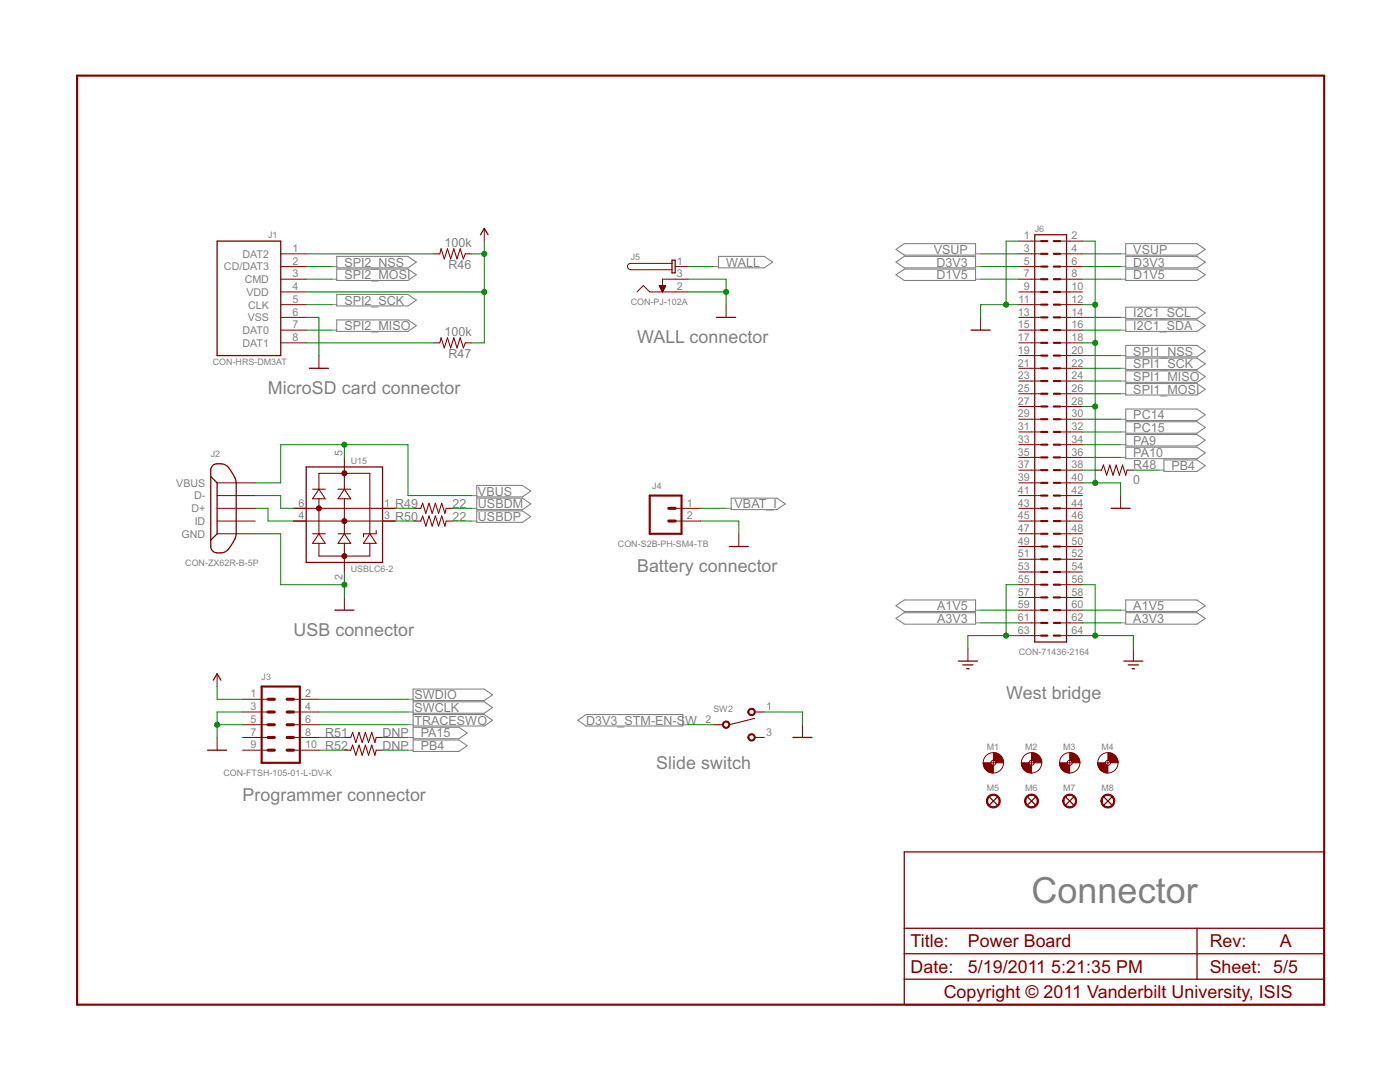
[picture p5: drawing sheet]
<svg xmlns="http://www.w3.org/2000/svg" width="279mm" height="216mm" viewBox="0 0 279 216" stroke-linecap="round" stroke-linejoin="round" font-family="sans-serif">
<defs><g id="words">
<text font-size="8" fill="#808080" x="205.9" y="180.2">Connector</text>
<g font-size="4" fill="#808080">
<text x="127.1" y="68.4">WALL connector</text>
<text x="53.5" y="78.6">MicroSD card connector</text>
<text x="127.1" y="114.1">Battery connector</text>
<text x="58.6" y="126.8">USB connector</text>
<text x="200.8" y="139.5">West bridge</text>
<text x="130.9" y="153.5">Slide switch</text>
<text x="48.4" y="159.8">Programmer connector</text>
</g>
<g font-size="4" fill="#800000">
<text x="181.7" y="189">Title:</text>
<text x="193.2" y="189">Power Board</text>
<text x="241.4" y="189">Rev:</text>
<text x="255.4" y="189">A</text>
<text x="181.7" y="194.1">Date:</text>
<text x="193.2" y="194.1">5/19/2011</text>
<text x="209.8" y="194.1">5:21:35 PM</text>
<text x="241.4" y="194.1">Sheet: 5/5</text>
<text x="188.3" y="199.2">Copyright © 2011 Vanderbilt University, ISIS</text>
</g>
<g font-size="2.8" fill="#808080">
<text x="68.7" y="53.2">SPI2_NSS</text>
<text x="88.7" y="49.2">100k</text>
<text x="89.5" y="53.7">R46</text>
<text x="144.9" y="53.2">WALL</text>
<text x="186.3" y="50.6">VSUP</text>
<text x="186.9" y="53.2">D3V3</text>
<text x="226.2" y="50.6">VSUP</text>
<text x="226.2" y="53.2">D3V3</text>
<text x="68.7" y="55.7">SPI2_MOSI</text>
<text x="186.9" y="55.7">D1V5</text>
<text x="226.2" y="55.7">D1V5</text>
<text x="68.7" y="60.8">SPI2_SCK</text>
<text x="68.7" y="65.9">SPI2_MISO</text>
<text x="226.2" y="63.3">I2C1_SCL</text>
<text x="226.2" y="65.9">I2C1_SDA</text>
<text x="88.7" y="67">100k</text>
<text x="89.5" y="71.5">R47</text>
<text x="226.2" y="71">SPI1_NSS</text>
<text x="226.2" y="73.5">SPI1_SCK</text>
<text x="226.2" y="76">SPI1_MISO</text>
<text x="226.2" y="78.6">SPI1_MOSI</text>
<text x="226.2" y="83.7">PC14</text>
<text x="226.2" y="86.2">PC15</text>
<text x="226.2" y="88.7">PA9</text>
<text x="226.2" y="93.6">R48</text>
<text x="226.2" y="91.3">PA10</text>
<text x="233.8" y="93.8">PB4</text>
<text x="78.9" y="101.4">R49</text>
<text x="90.3" y="101.4">22</text>
<text x="95.4" y="98.9">VBUS</text>
<text x="95.4" y="101.4">USBDM</text>
<text x="146.6" y="101.4">VBAT_I</text>
<text x="226.2" y="96.5">0</text>
<text x="78.9" y="104">R50</text>
<text x="90.3" y="104">22</text>
<text x="95.4" y="104">USBDP</text>
<text x="187" y="124.3">A3V3</text>
<text x="187" y="121.7">A1V5</text>
<text x="226.2" y="124.3">A3V3</text>
<text x="226.2" y="121.7">A1V5</text>
<text x="82.7" y="139.5">SWDIO</text>
<text x="82.7" y="142.1">SWCLK</text>
<text x="64.9" y="147.1">R51</text>
<text x="64.9" y="149.7">R52</text>
<text x="76.3" y="147.1">DNP</text>
<text x="76.3" y="149.7">DNP</text>
<text x="82.7" y="144.6">TRACESWO</text>
<text x="84" y="149.7">PB4</text>
<text x="84" y="147.1">PA15</text>
<text x="117" y="144.6">D3V3_STM-EN-S</text>
<text x="136.7" y="144.6">W</text>
</g>
<g font-size="2.4" fill="#808080">
<text x="204.3" y="47.7">1</text>
<text x="213.8" y="47.7">2</text>
<text x="44.7" y="53.9">CD/DAT3</text>
<text x="48.4" y="51.4">DAT2</text>
<text x="58.4" y="50.3">1</text>
<text x="58.4" y="52.8">2</text>
<text x="135.1" y="52.8">1</text>
<text x="204.3" y="50.3">3</text>
<text x="204.3" y="52.8">5</text>
<text x="213.8" y="50.3">4</text>
<text x="213.8" y="52.8">6</text>
<text x="48.8" y="56.5">CMD</text>
<text x="49.2" y="59">VDD</text>
<text x="58.4" y="55.4">3</text>
<text x="58.4" y="57.9">4</text>
<text x="135.1" y="55.4">3</text>
<text x="135.1" y="57.9">2</text>
<text x="204.3" y="55.4">7</text>
<text x="204.3" y="57.9">9</text>
<text x="213.8" y="55.4">8</text>
<text x="213.8" y="57.9">10</text>
<text x="49.4" y="64.1">VSS</text>
<text x="49.5" y="61.6">CLK</text>
<text x="58.4" y="60.4">5</text>
<text x="58.4" y="63">6</text>
<text x="58.4" y="65.5">7</text>
<text x="203.1" y="63">13</text>
<text x="203.1" y="65.5">15</text>
<text x="203.3" y="60.4">11</text>
<text x="213.8" y="60.4">12</text>
<text x="213.8" y="63">14</text>
<text x="213.8" y="65.5">16</text>
<text x="48.4" y="66.6">DAT0</text>
<text x="48.4" y="69.2">DAT1</text>
<text x="58.4" y="68.1">8</text>
<text x="203.1" y="68.1">17</text>
<text x="203.1" y="70.6">19</text>
<text x="213.8" y="68.1">18</text>
<text x="213.8" y="70.6">20</text>
<text x="203.1" y="73.1">21</text>
<text x="203.1" y="75.7">23</text>
<text x="213.8" y="73.1">22</text>
<text x="213.8" y="75.7">24</text>
<text x="203.1" y="78.2">25</text>
<text x="203.1" y="80.8">27</text>
<text x="203.1" y="83.3">29</text>
<text x="213.8" y="78.2">26</text>
<text x="213.8" y="80.8">28</text>
<text x="213.8" y="83.3">30</text>
<text x="203.1" y="85.8">31</text>
<text x="203.1" y="88.4">33</text>
<text x="213.8" y="85.8">32</text>
<text x="213.8" y="88.4">34</text>
<text x="68.4" y="90.9" transform="rotate(-90 68.4 90.9)">5</text>
<text x="203.1" y="90.9">35</text>
<text x="203.1" y="93.5">37</text>
<text x="203.1" y="96">39</text>
<text x="213.8" y="90.9">36</text>
<text x="213.8" y="93.5">38</text>
<text x="213.8" y="96">40</text>
<text x="35.2" y="97.1">VBUS</text>
<text x="38.7" y="99.7">D-</text>
<text x="59.6" y="101.1">6</text>
<text x="76.7" y="101.1">1</text>
<text x="137.1" y="101.1">1</text>
<text x="203.1" y="98.5">41</text>
<text x="203.1" y="101.1">43</text>
<text x="213.8" y="98.5">42</text>
<text x="213.8" y="101.1">44</text>
<text x="36.2" y="107.3">GND</text>
<text x="38.2" y="102.2">D+</text>
<text x="38.9" y="104.7">ID</text>
<text x="59.6" y="103.6">4</text>
<text x="76.7" y="103.6">3</text>
<text x="137.1" y="103.6">2</text>
<text x="203.1" y="103.6">45</text>
<text x="203.1" y="106.2">47</text>
<text x="213.8" y="103.6">46</text>
<text x="213.8" y="106.2">48</text>
<text x="203.1" y="108.7">49</text>
<text x="203.1" y="111.2">51</text>
<text x="203.1" y="113.8">53</text>
<text x="213.8" y="108.7">50</text>
<text x="213.8" y="111.2">52</text>
<text x="213.8" y="113.8">54</text>
<text x="68.4" y="115.7" transform="rotate(-90 68.4 115.7)">2</text>
<text x="203.1" y="116.3">55</text>
<text x="203.1" y="118.9">57</text>
<text x="213.8" y="116.3">56</text>
<text x="213.8" y="118.9">58</text>
<text x="203.1" y="121.4">59</text>
<text x="203.1" y="123.9">61</text>
<text x="213.8" y="121.4">60</text>
<text x="213.8" y="123.9">62</text>
<text x="203.1" y="126.5">63</text>
<text x="213.8" y="126.5">64</text>
<text x="50" y="139.2">1</text>
<text x="50" y="141.7">3</text>
<text x="60.9" y="139.2">2</text>
<text x="60.9" y="141.7">4</text>
<text x="152.9" y="141.7">1</text>
<text x="50" y="144.2">5</text>
<text x="50" y="146.8">7</text>
<text x="50" y="149.3">9</text>
<text x="60.9" y="144.2">6</text>
<text x="60.9" y="146.8">8</text>
<text x="60.9" y="149.3">10</text>
<text x="140.8" y="144.2">2</text>
<text x="152.9" y="146.8">3</text>
</g>
<g font-size="2" fill="#808080">
<text x="53.5" y="47.5">J1</text>
<text x="206.5" y="46.2">J6</text>
<text x="125.9" y="51.9">J5</text>
<text x="125.9" y="60.8">CON-PJ-102A</text>
<text x="42.5" y="72.9">CON-HRS-DM3AT</text>
<text x="42.1" y="91.3">J2</text>
<text x="70" y="92.5">U15</text>
<text x="130.2" y="97.6">J4</text>
<text x="37" y="112.9">CON-ZX62R-B-5P</text>
<text x="123.3" y="109">CON-S2B-PH-SM4-TB</text>
<text x="70" y="114.1">USBLC6-2</text>
<text x="203.3" y="130.6">CON-71436-2164</text>
<text x="52.2" y="135.7">J3</text>
<text x="142.4" y="142.1">SW2</text>
<text x="197" y="149.7">M1</text>
<text x="204.6" y="149.7">M2</text>
<text x="212.2" y="149.7">M3</text>
<text x="219.8" y="149.7">M4</text>
<text x="44.6" y="154.8">CON-FTSH-105-01-L-DV-K</text>
<text x="197" y="157.9">M5</text>
<text x="204.6" y="157.9">M6</text>
<text x="212.2" y="157.9">M7</text>
<text x="219.8" y="157.9">M8</text>
</g>
</g></defs>
<g fill="#808080" stroke="#808080" stroke-width=".21">
<path d="M95.1 99.1h9.2z"/>
<path d="M104.3 99.1l1.6-1.1z"/>
<path d="M104.3 96.9l1.6 1.1z"/>
<path d="M95.1 96.9h9.2z"/>
<path d="M95.1 96.9v2z"/>
<path d="M95.1 98.9v.2z"/>
<path d="M95.1 101.7h9.2z"/>
<path d="M104.3 101.7l1.6-1.2z"/>
<path d="M104.3 99.4l1.6 1.1z"/>
<path d="M95.1 99.4h9.2z"/>
<path d="M95.1 99.4v2z"/>
<path d="M95.1 101.4v.3z"/>
<path d="M95.1 104.2h9.2z"/>
<path d="M104.3 104.2l1.6-1.1z"/>
<path d="M104.3 101.9l1.6 1.2z"/>
<path d="M95.1 101.9h9.2z"/>
<path d="M95.1 101.9v2.1z"/>
<path d="M95.1 104v.2z"/>
<path d="M82.4 139.8h14.2z"/>
<path d="M96.6 139.8l1.7-1.2z"/>
<path d="M96.6 137.5l1.7 1.1z"/>
<path d="M82.4 137.5h14.2z"/>
<path d="M82.4 137.5v2z"/>
<path d="M82.4 139.5v.3z"/>
<path d="M82.4 142.3h14.2z"/>
<path d="M96.6 142.3l1.7-1.1z"/>
<path d="M96.6 140l1.7 1.2z"/>
<path d="M82.4 140h14.2z"/>
<path d="M82.4 140v2.1z"/>
<path d="M82.4 142.1v.2z"/>
<path d="M82.4 144.9h14.2z"/>
<path d="M96.6 144.9l1.7-1.2z"/>
<path d="M96.6 142.6l1.7 1.1z"/>
<path d="M82.4 142.6h14.2z"/>
<path d="M82.4 142.6v2z"/>
<path d="M82.4 144.6v.3z"/>
<path d="M145.9 101.7h9.2z"/>
<path d="M155.1 101.7l1.6-1.2z"/>
<path d="M155.1 99.4l1.6 1.1z"/>
<path d="M145.9 99.4h9.2z"/>
<path d="M145.9 99.4v2z"/>
<path d="M145.9 101.4v.3z"/>
<path d="M67.2 66.1h14.2z"/>
<path d="M81.4 66.1l1.7-1.1z"/>
<path d="M81.4 63.8l1.7 1.2z"/>
<path d="M67.2 63.8h14.2z"/>
<path d="M67.2 63.8v2.1z"/>
<path d="M67.2 65.9v.2z"/>
<path d="M67.2 61h14.2z"/>
<path d="M81.4 61l1.7-1.1z"/>
<path d="M81.4 58.8l1.7 1.1z"/>
<path d="M67.2 58.8h14.2z"/>
<path d="M67.2 58.8v2z"/>
<path d="M67.2 60.8v.2z"/>
<path d="M67.2 56h14.2z"/>
<path d="M81.4 56l1.7-1.2z"/>
<path d="M81.4 53.7l1.7 1.1z"/>
<path d="M67.2 53.7h14.2z"/>
<path d="M67.2 53.7v2z"/>
<path d="M67.2 55.7v.3z"/>
<path d="M67.2 53.4h14.2z"/>
<path d="M81.4 53.4l1.7-1.1z"/>
<path d="M81.4 51.2l1.7 1.1z"/>
<path d="M67.2 51.2h14.2z"/>
<path d="M67.2 51.2v2z"/>
<path d="M67.2 53.2v.2z"/>
<path d="M143.4 53.4h9.1z"/>
<path d="M152.5 53.4l1.7-1.1z"/>
<path d="M152.5 51.2l1.7 1.1z"/>
<path d="M143.4 51.2h9.1z"/>
<path d="M143.4 51.2v2z"/>
<path d="M143.4 53.2v.2z"/>
<path d="M180.5 50.9h14.2z"/>
<path d="M178.8 49.8l1.7 1.1z"/>
<path d="M178.8 49.8l1.7-1.2z"/>
<path d="M180.5 48.6h14.2z"/>
<path d="M194.7 48.6v2.1z"/>
<path d="M194.7 50.7v.2z"/>
<path d="M180.5 53.4h14.2z"/>
<path d="M178.8 52.3l1.7 1.1z"/>
<path d="M178.8 52.3l1.7-1.1z"/>
<path d="M180.5 51.2h14.2z"/>
<path d="M194.7 51.2v2z"/>
<path d="M194.7 53.2v.2z"/>
<path d="M224.7 50.9h14.2z"/>
<path d="M238.9 50.9l1.6-1.1z"/>
<path d="M238.9 48.6l1.6 1.2z"/>
<path d="M224.7 48.6h14.2z"/>
<path d="M224.7 48.6v2.1z"/>
<path d="M224.7 50.7v.2z"/>
<path d="M224.7 53.4h14.2z"/>
<path d="M238.9 53.4l1.6-1.1z"/>
<path d="M238.9 51.2l1.6 1.1z"/>
<path d="M224.7 51.2h14.2z"/>
<path d="M224.7 51.2v2z"/>
<path d="M224.7 53.2v.2z"/>
<path d="M224.7 71.2h14.2z"/>
<path d="M238.9 71.2l1.6-1.1z"/>
<path d="M238.9 68.9l1.6 1.2z"/>
<path d="M224.7 68.9h14.2z"/>
<path d="M224.7 68.9v2.1z"/>
<path d="M224.7 71v.2z"/>
<path d="M224.7 73.7h14.2z"/>
<path d="M238.9 73.7l1.6-1.1z"/>
<path d="M238.9 71.5l1.6 1.1z"/>
<path d="M224.7 71.5h14.2z"/>
<path d="M224.7 71.5v2z"/>
<path d="M224.7 73.5v.2z"/>
<path d="M224.7 76.3h14.2z"/>
<path d="M238.9 76.3l1.6-1.2z"/>
<path d="M238.9 74l1.6 1.1z"/>
<path d="M224.7 74h14.2z"/>
<path d="M224.7 74v2z"/>
<path d="M224.7 76v.3z"/>
<path d="M224.7 78.8h14.2z"/>
<path d="M238.9 78.8l1.6-1.1z"/>
<path d="M238.9 76.5l1.6 1.2z"/>
<path d="M224.7 76.5h14.2z"/>
<path d="M224.7 76.5v2.1z"/>
<path d="M224.7 78.6v.2z"/>
<path d="M224.7 83.9h14.2z"/>
<path d="M238.9 83.9l1.6-1.1z"/>
<path d="M238.9 81.6l1.6 1.2z"/>
<path d="M224.7 81.6h14.2z"/>
<path d="M224.7 81.6v2.1z"/>
<path d="M224.7 83.7v.2z"/>
<path d="M224.7 86.4h14.2z"/>
<path d="M238.9 86.4l1.6-1.1z"/>
<path d="M238.9 84.2l1.6 1.1z"/>
<path d="M224.7 84.2h14.2z"/>
<path d="M224.7 84.2v2z"/>
<path d="M224.7 86.2v.2z"/>
<path d="M224.7 89h14.2z"/>
<path d="M238.9 89l1.6-1.2z"/>
<path d="M238.9 86.7l1.6 1.1z"/>
<path d="M224.7 86.7h14.2z"/>
<path d="M224.7 86.7v2z"/>
<path d="M224.7 88.7v.3z"/>
<path d="M232.3 94.1h6.6z"/>
<path d="M238.9 94.1l1.6-1.2z"/>
<path d="M238.9 91.8l1.6 1.1z"/>
<path d="M232.3 91.8h6.6z"/>
<path d="M232.3 91.8v2z"/>
<path d="M232.3 93.8v.3z"/>
<path d="M82.4 149.9h9.2z"/>
<path d="M91.6 149.9l1.6-1.1z"/>
<path d="M91.6 147.7l1.6 1.1z"/>
<path d="M82.4 147.7h9.2z"/>
<path d="M82.4 147.7v2z"/>
<path d="M82.4 149.7v.2z"/>
<path d="M82.4 147.4h9.2z"/>
<path d="M91.6 147.4l1.6-1.1z"/>
<path d="M91.6 145.1l1.6 1.2z"/>
<path d="M82.4 145.1h9.2z"/>
<path d="M82.4 145.1v2.1z"/>
<path d="M82.4 147.2v.2z"/>
<path d="M224.7 66.1h14.2z"/>
<path d="M238.9 66.1l1.6-1.1z"/>
<path d="M238.9 63.8l1.6 1.2z"/>
<path d="M224.7 63.8h14.2z"/>
<path d="M224.7 63.8v2.1z"/>
<path d="M224.7 65.9v.2z"/>
<path d="M224.7 63.6h14.2z"/>
<path d="M238.9 63.6l1.6-1.2z"/>
<path d="M238.9 61.3l1.6 1.1z"/>
<path d="M224.7 61.3h14.2z"/>
<path d="M224.7 61.3v2z"/>
<path d="M224.7 63.3v.3z"/>
<path d="M180.5 56h14.2z"/>
<path d="M178.8 54.8l1.7 1.2z"/>
<path d="M178.8 54.8l1.7-1.1z"/>
<path d="M180.5 53.7h14.2z"/>
<path d="M194.7 53.7v2z"/>
<path d="M194.7 55.7v.3z"/>
<path d="M224.7 56h14.2z"/>
<path d="M238.9 56l1.6-1.2z"/>
<path d="M238.9 53.7l1.6 1.1z"/>
<path d="M224.7 53.7h14.2z"/>
<path d="M224.7 53.7v2z"/>
<path d="M224.7 55.7v.3z"/>
<path d="M180.5 122h14.2z"/>
<path d="M178.8 120.9l1.7 1.1z"/>
<path d="M178.8 120.9l1.7-1.2z"/>
<path d="M180.5 119.7h14.2z"/>
<path d="M194.7 119.7v2.1z"/>
<path d="M194.7 121.8v.2z"/>
<path d="M180.5 124.5h14.2z"/>
<path d="M178.8 123.4l1.7 1.1z"/>
<path d="M178.8 123.4l1.7-1.1z"/>
<path d="M180.5 122.3h14.2z"/>
<path d="M194.7 122.3v2z"/>
<path d="M194.7 124.3v.2z"/>
<path d="M224.7 122h14.2z"/>
<path d="M238.9 122l1.6-1.1z"/>
<path d="M238.9 119.7l1.6 1.2z"/>
<path d="M224.7 119.7h14.2z"/>
<path d="M224.7 119.7v2.1z"/>
<path d="M224.7 121.8v.2z"/>
<path d="M224.7 124.5h14.2z"/>
<path d="M238.9 124.5l1.6-1.1z"/>
<path d="M238.9 122.3l1.6 1.1z"/>
<path d="M224.7 122.3h14.2z"/>
<path d="M224.7 122.3v2z"/>
<path d="M224.7 124.3v.2z"/>
<path d="M224.7 91.5h14.2z"/>
<path d="M238.9 91.5l1.6-1.1z"/>
<path d="M238.9 89.2l1.6 1.2z"/>
<path d="M224.7 89.2h14.2z"/>
<path d="M224.7 89.2v2.1z"/>
<path d="M224.7 91.3v.2z"/>
<path d="M117 144.9h19.3z"/>
<path d="M115.3 143.7l1.7 1.2z"/>
<path d="M115.3 143.7l1.7-1.1z"/>
<path d="M117 142.6h19.3z"/>
<path d="M136.3 142.6v2z"/>
<path d="M136.3 144.6v.3z"/>
</g>
<g fill="#808080" stroke="#808080" stroke-width=".2">
<path d="M94.1 98.9h1z"/>
<path d="M94.1 101.4h1z"/>
<path d="M94.1 104h1z"/>
<path d="M81.4 139.5h1z"/>
<path d="M81.4 142.1h1z"/>
<path d="M81.4 144.6h1z"/>
<path d="M144.9 101.4h1z"/>
<path d="M66.2 65.9h1z"/>
<path d="M66.2 60.8h1z"/>
<path d="M66.2 55.7h1z"/>
<path d="M66.2 53.2h1z"/>
<path d="M142.4 53.2h1z"/>
<path d="M194.7 50.7h1z"/>
<path d="M194.7 53.2h1z"/>
<path d="M223.6 50.7h1.1z"/>
<path d="M223.6 53.2h1.1z"/>
<path d="M223.6 71h1.1z"/>
<path d="M223.6 73.5h1.1z"/>
<path d="M223.6 76h1.1z"/>
<path d="M223.6 78.6h1.1z"/>
<path d="M223.6 83.7h1.1z"/>
<path d="M223.6 86.2h1.1z"/>
<path d="M223.6 88.7h1.1z"/>
<path d="M231.3 93.8h1z"/>
<path d="M81.4 149.7h1z"/>
<path d="M81.4 147.2h1z"/>
<path d="M223.6 65.9h1.1z"/>
<path d="M223.6 63.3h1.1z"/>
<path d="M194.7 55.7h1z"/>
<path d="M223.6 55.7h1.1z"/>
<path d="M194.7 121.8h1z"/>
<path d="M194.7 124.3h1z"/>
<path d="M223.6 121.8h1.1z"/>
<path d="M223.6 124.3h1.1z"/>
<path d="M223.6 91.3h1.1z"/>
<path d="M136.3 144.6h1z"/>
</g>
<g fill="#800000" stroke="#800000" stroke-width=".42">
<path d="M15.4 15.1h248.9z"/>
<path d="M264.3 15.1v185.4z"/>
<path d="M15.4 15.1v185.4z"/>
<path d="M15.4 200.5h248.9z"/>
<path d="M207.8 48.1h1.2z"/>
<path d="M207.8 50.7h1.2z"/>
<path d="M207.8 53.2h1.2z"/>
<path d="M207.8 55.7h1.2z"/>
<path d="M207.8 58.3h1.2z"/>
<path d="M207.8 60.8h1.2z"/>
<path d="M207.8 63.3h1.2z"/>
<path d="M207.8 65.9h1.2z"/>
<path d="M207.8 68.4h1.2z"/>
<path d="M207.8 71h1.2z"/>
<path d="M210.3 48.1h1.3z"/>
<path d="M210.3 50.7h1.3z"/>
<path d="M210.3 53.2h1.3z"/>
<path d="M210.3 55.7h1.3z"/>
<path d="M210.3 58.3h1.3z"/>
<path d="M210.3 60.8h1.3z"/>
<path d="M210.3 63.3h1.3z"/>
<path d="M210.3 65.9h1.3z"/>
<path d="M210.3 68.4h1.3z"/>
<path d="M210.3 71h1.3z"/>
<path d="M207.8 73.5h1.2z"/>
<path d="M207.8 76h1.2z"/>
<path d="M207.8 78.6h1.2z"/>
<path d="M210.3 73.5h1.3z"/>
<path d="M210.3 76h1.3z"/>
<path d="M210.3 78.6h1.3z"/>
<path d="M207.8 81.1h1.2z"/>
<path d="M207.8 83.7h1.2z"/>
<path d="M207.8 86.2h1.2z"/>
<path d="M210.3 81.1h1.3z"/>
<path d="M210.3 83.7h1.3z"/>
<path d="M210.3 86.2h1.3z"/>
<path d="M207.8 88.7h1.2z"/>
<path d="M207.8 91.3h1.2z"/>
<path d="M207.8 93.8h1.2z"/>
<path d="M207.8 96.4h1.2z"/>
<path d="M207.8 98.9h1.2z"/>
<path d="M207.8 101.4h1.2z"/>
<path d="M207.8 104h1.2z"/>
<path d="M207.8 106.5h1.2z"/>
<path d="M207.8 109.1h1.2z"/>
<path d="M207.8 111.6h1.2z"/>
<path d="M210.3 88.7h1.3z"/>
<path d="M210.3 91.3h1.3z"/>
<path d="M210.3 93.8h1.3z"/>
<path d="M210.3 96.4h1.3z"/>
<path d="M210.3 98.9h1.3z"/>
<path d="M210.3 101.4h1.3z"/>
<path d="M210.3 104h1.3z"/>
<path d="M210.3 106.5h1.3z"/>
<path d="M210.3 109.1h1.3z"/>
<path d="M210.3 111.6h1.3z"/>
<path d="M207.8 114.1h1.2z"/>
<path d="M207.8 116.7h1.2z"/>
<path d="M207.8 119.2h1.2z"/>
<path d="M210.3 114.1h1.3z"/>
<path d="M210.3 116.7h1.3z"/>
<path d="M210.3 119.2h1.3z"/>
<path d="M207.8 121.8h1.2z"/>
<path d="M207.8 124.3h1.2z"/>
<path d="M207.8 126.8h1.2z"/>
<path d="M210.3 121.8h1.3z"/>
<path d="M210.3 124.3h1.3z"/>
<path d="M210.3 126.8h1.3z"/>
<path d="M129.7 106.5h6.3z"/>
<path d="M129.7 98.9v7.6z"/>
<path d="M136 98.9v7.6z"/>
<path d="M129.7 98.9h6.3z"/>
<path d="M52.2 137h7.6z"/>
<path d="M59.8 137v15.2z"/>
<path d="M52.2 137v15.2z"/>
<path d="M52.2 152.2h7.6z"/>
</g>
<g fill="#800000" stroke="#800000" stroke-width=".25">
<path d="M180.5 195.4h58.4z"/>
<path d="M180.5 190.3v5.1z"/>
<path d="M180.5 190.3h58.4z"/>
<path d="M238.9 190.3v5.1z"/>
<path d="M238.9 195.4h25.4z"/>
<path d="M238.9 190.3h25.4z"/>
<path d="M264.3 190.3v5.1z"/>
<path d="M180.5 185.2v5.1z"/>
<path d="M180.5 170h83.8z"/>
<path d="M264.3 170v15.2z"/>
<path d="M180.5 185.2h58.4z"/>
<path d="M238.9 185.2h25.4z"/>
<path d="M180.5 170v15.2z"/>
<path d="M264.3 185.2v5.1z"/>
<path d="M180.5 195.4v5.1z"/>
<path d="M180.5 200.5h83.8z"/>
<path d="M264.3 195.4v5.1z"/>
<path d="M238.9 185.2v5.1z"/>
<path d="M43.3 110.3h.8z"/>
<path d="M42.1 107.8v1.3z"/>
<path d="M42.1 95.1v12.7z"/>
<path d="M42.1 93.8v1.3z"/>
<path d="M43.3 92.5h.8z"/>
<path d="M43.3 96.4v10.1z"/>
<path d="M43.3 106.5l-1.2 1.3z"/>
<path d="M42.1 95.1l1.2 1.3z"/>
<path d="M66.8 121.8h3.8z"/>
<path d="M43.3 134.5l.8 1.2z"/>
<path d="M43.3 134.5l-.7 1.2z"/>
<path d="M41.4 149.7h3.8z"/>
<path d="M145.5 109.1h3.9z"/>
<path d="M56 48.1v22.9z"/>
<path d="M43.3 71h12.7z"/>
<path d="M43.3 48.1v22.9z"/>
<path d="M43.3 48.1h12.7z"/>
<path d="M96.6 45.6l.8 1.2z"/>
<path d="M96.6 45.6l-.7 1.2z"/>
<path d="M61.7 73.5h3.9z"/>
<path d="M143 63.3h3.8z"/>
<path d="M206.5 46.8h6.4z"/>
<path d="M206.5 46.8v81.3z"/>
<path d="M206.5 128.1h6.4z"/>
<path d="M212.9 46.8v81.3z"/>
<path d="M221.7 101.4h3.9z"/>
<path d="M191.3 131.9h3.8z"/>
<path d="M192.2 132.7h2z"/>
<path d="M192.9 133.4h.5z"/>
<path d="M224.3 131.9h3.8z"/>
<path d="M225.2 132.7h2z"/>
<path d="M225.9 133.4h.5z"/>
<path d="M193.8 65.9h3.8z"/>
<path d="M68.7 93.2h7.6z"/>
<path d="M61.1 93.2h7.6z"/>
<path d="M61.1 93.2v19z"/>
<path d="M61.1 112.2h7.6z"/>
<path d="M68.7 112.2h7.6z"/>
<path d="M76.3 93.2v19z"/>
<path d="M134.1 51.9v.7z"/>
<path d="M134.1 52.6v1.8z"/>
<path d="M134.1 54.4h.6z"/>
<path d="M134.7 51.9v2.5z"/>
<path d="M134.1 51.9h.6z"/>
<path d="M158.2 147.2h3.9z"/>
<path d="M197.5 159.1l1.5 1.5z"/>
<path d="M199 159.1l-1.5 1.5z"/>
<path d="M205.1 159.1l1.5 1.5z"/>
<path d="M206.6 159.1l-1.5 1.5z"/>
<path d="M212.7 159.1l1.5 1.5z"/>
<path d="M214.2 159.1l-1.5 1.5z"/>
<path d="M220.3 159.1l1.6 1.5z"/>
<path d="M221.9 159.1l-1.6 1.5z"/>
</g>
<g fill="#800000" stroke="#800000" stroke-width=".2">
<path d="M43.3 96.4h7.6z"/>
<path d="M43.3 98.9h7.6z"/>
<path d="M43.3 101.4h7.6z"/>
<path d="M43.3 104h7.6z"/>
<path d="M43.3 106.5h7.6z"/>
<path d="M68.7 119.2v2.6z"/>
<path d="M43.3 134.5v2.5z"/>
<path d="M43.3 147.2v2.5z"/>
<path d="M147.4 106.5v2.6z"/>
<path d="M56 50.7h5.1z"/>
<path d="M56 53.2h5.1z"/>
<path d="M56 55.7h5.1z"/>
<path d="M56 58.3h5.1z"/>
<path d="M56 60.8h5.1z"/>
<path d="M56 63.3h5.1z"/>
<path d="M56 65.9h5.1z"/>
<path d="M56 68.4h5.1z"/>
<path d="M96.6 45.6v2.5z"/>
<path d="M63.6 71v2.5z"/>
<path d="M144.9 60.8v2.5z"/>
<path d="M203.3 48.1h2.6z"/>
<path d="M205.9 48.1h1.9z"/>
<path d="M205.9 50.7h1.9z"/>
<path d="M211.6 48.1h1.9z"/>
<path d="M211.6 50.7h1.9z"/>
<path d="M205.9 53.2h1.9z"/>
<path d="M211.6 53.2h1.9z"/>
<path d="M205.9 55.7h1.9z"/>
<path d="M211.6 55.7h1.9z"/>
<path d="M205.9 58.3h1.9z"/>
<path d="M211.6 58.3h1.9z"/>
<path d="M205.9 60.8h1.9z"/>
<path d="M205.9 63.3h1.9z"/>
<path d="M211.6 60.8h1.9z"/>
<path d="M211.6 63.3h1.9z"/>
<path d="M205.9 65.9h1.9z"/>
<path d="M211.6 65.9h1.9z"/>
<path d="M205.9 68.4h1.9z"/>
<path d="M211.6 68.4h1.9z"/>
<path d="M205.9 71h1.9z"/>
<path d="M211.6 71h1.9z"/>
<path d="M205.9 73.5h1.9z"/>
<path d="M205.9 76h1.9z"/>
<path d="M211.6 73.5h1.9z"/>
<path d="M211.6 76h1.9z"/>
<path d="M205.9 78.6h1.9z"/>
<path d="M211.6 78.6h1.9z"/>
<path d="M205.9 81.1h1.9z"/>
<path d="M211.6 81.1h1.9z"/>
<path d="M205.9 83.7h1.9z"/>
<path d="M211.6 83.7h1.9z"/>
<path d="M205.9 86.2h1.9z"/>
<path d="M211.6 86.2h1.9z"/>
<path d="M213.5 48.1h2.5z"/>
<path d="M203.3 50.7h2.6z"/>
<path d="M213.5 50.7h2.5z"/>
<path d="M203.3 53.2h2.6z"/>
<path d="M213.5 53.2h2.5z"/>
<path d="M203.3 55.7h2.6z"/>
<path d="M213.5 55.7h2.5z"/>
<path d="M203.3 58.3h2.6z"/>
<path d="M213.5 58.3h2.5z"/>
<path d="M203.3 60.8h2.6z"/>
<path d="M213.5 60.8h2.5z"/>
<path d="M203.3 63.3h2.6z"/>
<path d="M213.5 63.3h2.5z"/>
<path d="M203.3 65.9h2.6z"/>
<path d="M213.5 65.9h2.5z"/>
<path d="M203.3 68.4h2.6z"/>
<path d="M213.5 68.4h2.5z"/>
<path d="M203.3 71h2.6z"/>
<path d="M213.5 71h2.5z"/>
<path d="M203.3 73.5h2.6z"/>
<path d="M213.5 73.5h2.5z"/>
<path d="M203.3 76h2.6z"/>
<path d="M213.5 76h2.5z"/>
<path d="M203.3 78.6h2.6z"/>
<path d="M213.5 78.6h2.5z"/>
<path d="M203.3 81.1h2.6z"/>
<path d="M213.5 81.1h2.5z"/>
<path d="M203.3 83.7h2.6z"/>
<path d="M213.5 83.7h2.5z"/>
<path d="M203.3 86.2h2.6z"/>
<path d="M213.5 86.2h2.5z"/>
<path d="M203.3 88.7h2.6z"/>
<path d="M205.9 88.7h1.9z"/>
<path d="M205.9 91.3h1.9z"/>
<path d="M211.6 88.7h1.9z"/>
<path d="M211.6 91.3h1.9z"/>
<path d="M205.9 93.8h1.9z"/>
<path d="M211.6 93.8h1.9z"/>
<path d="M205.9 96.4h1.9z"/>
<path d="M211.6 96.4h1.9z"/>
<path d="M205.9 98.9h1.9z"/>
<path d="M211.6 98.9h1.9z"/>
<path d="M205.9 101.4h1.9z"/>
<path d="M205.9 104h1.9z"/>
<path d="M211.6 101.4h1.9z"/>
<path d="M211.6 104h1.9z"/>
<path d="M205.9 106.5h1.9z"/>
<path d="M211.6 106.5h1.9z"/>
<path d="M205.9 109.1h1.9z"/>
<path d="M211.6 109.1h1.9z"/>
<path d="M205.9 111.6h1.9z"/>
<path d="M211.6 111.6h1.9z"/>
<path d="M205.9 114.1h1.9z"/>
<path d="M205.9 116.7h1.9z"/>
<path d="M211.6 114.1h1.9z"/>
<path d="M211.6 116.7h1.9z"/>
<path d="M205.9 119.2h1.9z"/>
<path d="M211.6 119.2h1.9z"/>
<path d="M205.9 121.8h1.9z"/>
<path d="M211.6 121.8h1.9z"/>
<path d="M205.9 124.3h1.9z"/>
<path d="M211.6 124.3h1.9z"/>
<path d="M205.9 126.8h1.9z"/>
<path d="M211.6 126.8h1.9z"/>
<path d="M213.5 88.7h2.5z"/>
<path d="M203.3 91.3h2.6z"/>
<path d="M213.5 91.3h2.5z"/>
<path d="M203.3 93.8h2.6z"/>
<path d="M213.5 93.8h2.5z"/>
<path d="M203.3 96.4h2.6z"/>
<path d="M213.5 96.4h2.5z"/>
<path d="M203.3 98.9h2.6z"/>
<path d="M213.5 98.9h2.5z"/>
<path d="M203.3 101.4h2.6z"/>
<path d="M213.5 101.4h2.5z"/>
<path d="M203.3 104h2.6z"/>
<path d="M213.5 104h2.5z"/>
<path d="M203.3 106.5h2.6z"/>
<path d="M213.5 106.5h2.5z"/>
<path d="M203.3 109.1h2.6z"/>
<path d="M213.5 109.1h2.5z"/>
<path d="M203.3 111.6h2.6z"/>
<path d="M213.5 111.6h2.5z"/>
<path d="M203.3 114.1h2.6z"/>
<path d="M213.5 114.1h2.5z"/>
<path d="M203.3 116.7h2.6z"/>
<path d="M213.5 116.7h2.5z"/>
<path d="M203.3 119.2h2.6z"/>
<path d="M213.5 119.2h2.5z"/>
<path d="M203.3 121.8h2.6z"/>
<path d="M213.5 121.8h2.5z"/>
<path d="M203.3 124.3h2.6z"/>
<path d="M213.5 124.3h2.5z"/>
<path d="M203.3 126.8h2.6z"/>
<path d="M213.5 126.8h2.5z"/>
<path d="M223.6 98.9v2.5z"/>
<path d="M193.2 129.4v2.5z"/>
<path d="M226.2 129.4v2.5z"/>
<path d="M195.7 63.3v2.6z"/>
<path d="M76.3 101.4h2.6z"/>
<path d="M76.3 104h2.6z"/>
<path d="M58.6 101.4h2.5z"/>
<path d="M58.6 104h2.5z"/>
<path d="M134.7 101.4h5.1z"/>
<path d="M134.7 104h5.1z"/>
<path d="M48.4 139.5h5.1z"/>
<path d="M48.4 142.1h5.1z"/>
<path d="M48.4 144.6h5.1z"/>
<path d="M58.6 139.5h5z"/>
<path d="M58.6 142.1h5z"/>
<path d="M58.6 144.6h5z"/>
<path d="M48.4 147.2h5.1z"/>
<path d="M48.4 149.7h5.1z"/>
<path d="M58.6 147.2h5z"/>
<path d="M58.6 149.7h5z"/>
<path d="M197.7 152.2h1.1z"/>
<path d="M198.2 151.7v1z"/>
<path d="M205.4 152.2h1z"/>
<path d="M205.9 151.7v1z"/>
<path d="M213 152.2h1z"/>
<path d="M213.5 151.7v1z"/>
<path d="M220.6 152.2h1z"/>
<path d="M221.1 151.7v1z"/>
<path d="M134.7 53.2h2.6z"/>
<path d="M134.7 55.7h2.6z"/>
<path d="M134.7 58.3h2.6z"/>
<path d="M125.9 52.6h8.2z"/>
<path d="M132.2 55.7h2.5z"/>
<path d="M132.2 55.7v2.6z"/>
<path d="M131.6 57l.6 1.3z"/>
<path d="M131.6 57h1.2z"/>
<path d="M132.8 57l-.6 1.3z"/>
<path d="M132.2 58.1h.1z"/>
<path d="M132.1 58.1h.2z"/>
<path d="M132.1 58h.2z"/>
<path d="M132.1 58h.3z"/>
<path d="M132.1 57.9h.3z"/>
<path d="M132 57.9h.4z"/>
<path d="M132 57.8h.4z"/>
<path d="M132 57.8h.5z"/>
<path d="M131.9 57.7h.6z"/>
<path d="M131.9 57.6h.6z"/>
<path d="M131.8 57.5h.8z"/>
<path d="M131.8 57.4h.8z"/>
<path d="M131.8 57.4h.9z"/>
<path d="M131.7 57.3h1z"/>
<path d="M131.7 57.2h1z"/>
<path d="M131.7 57.2h1.1z"/>
<path d="M131.7 57.1h1.1z"/>
<path d="M131.6 57.1h1.2z"/>
<path d="M132.2 58.3h2.5z"/>
<path d="M129.7 58.3h2.5z"/>
<path d="M128.4 57l1.3 1.3z"/>
<path d="M127.1 58.3l1.3-1.3z"/>
<path d="M125.9 53.8h8.2z"/>
<path d="M160.1 144.6v2.6z"/>
<path d="M198.2 150.2a2 2 0 0 1 2.1 2h-1.5l-.2-.3-.4-.2z" fill-rule="evenodd"/>
<path d="M196.2 152.2h1.5l.1 .3 .4 .2v1.5a2 2 0 0 1-2-2z" fill-rule="evenodd"/>
<path d="M205.9 150.2a2 2 0 0 1 2 2h-1.5l-.1-.3-.4-.2z" fill-rule="evenodd"/>
<path d="M203.8 152.2h1.6v.3l.5 .2v1.5a2 2 0 0 1-2.1-2z" fill-rule="evenodd"/>
<path d="M213.5 150.2a2 2 0 0 1 2 2h-1.5l-.1-.3-.4-.2z" fill-rule="evenodd"/>
<path d="M211.5 152.2h1.5l.1 .3 .4 .2v1.5a2 2 0 0 1-2-2z" fill-rule="evenodd"/>
<path d="M221.1 150.2a2 2 0 0 1 2 2h-1.5l-.1-.3-.4-.2z" fill-rule="evenodd"/>
<path d="M219.1 152.2h1.5l.1 .3 .4 .2v1.5a2 2 0 0 1-2-2z" fill-rule="evenodd"/>
<path d="M144.4 144.1a.74 .74 0 0 1 1.1 .1 .74 .74 0 0 1-.4 1.1 .74 .74 0 0 1-.9-.7h.2a.53 .53 0 0 1 .7-.5 .53 .53 0 0 1 .2 .8 .53 .53 0 0 1-.9-.1v-.2h-.2z" fill-rule="evenodd"/>
<path d="M149.4 141.6a.74 .74 0 0 1 1.2 .1 .74 .74 0 0 1-.4 1.1 .74 .74 0 0 1-1-.7h.3a.54 .54 0 0 1 .7-.5 .54 .54 0 0 1 .1 .9 .54 .54 0 0 1-.8-.3v-.1h-.3z" fill-rule="evenodd"/>
<path d="M149.4 146.7a.74 .74 0 0 1 1.2 .1 .74 .74 0 0 1-.4 1.1 .74 .74 0 0 1-1-.7h.3a.54 .54 0 0 1 .7-.5 .54 .54 0 0 1 .1 .9 .54 .54 0 0 1-.8-.3v-.1h-.3z" fill-rule="evenodd"/>
<path d="M197.2 158.9a1.4 1.4 0 0 1 2.2 .2 1.4 1.4 0 0 1-.8 2.1 1.4 1.4 0 0 1-1.8-1.4h.3a1.14 1.14 0 0 1 1.6-1 1.14 1.14 0 0 1 .3 1.9 1.14 1.14 0 0 1-1.9-.6v-.3h-.3z" fill-rule="evenodd"/>
<path d="M204.9 158.9a1.4 1.4 0 0 1 2.2 .2 1.4 1.4 0 0 1-.9 2.1 1.4 1.4 0 0 1-1.7-1.4h.2a1.14 1.14 0 0 1 1.6-1 1.14 1.14 0 0 1 .3 1.9 1.14 1.14 0 0 1-1.8-.6l-.1-.3h-.2z" fill-rule="evenodd"/>
<path d="M212.5 158.9a1.4 1.4 0 0 1 2.2 .2 1.4 1.4 0 0 1-.8 2.1 1.4 1.4 0 0 1-1.8-1.4h.2a1.14 1.14 0 0 1 1.7-.9 1.14 1.14 0 0 1 .2 1.9 1.14 1.14 0 0 1-1.8-.7l-.1-.3h-.2z" fill-rule="evenodd"/>
<path d="M220.1 158.9a1.4 1.4 0 0 1 2.2 .2 1.4 1.4 0 0 1-.8 2.1 1.4 1.4 0 0 1-1.8-1.4h.3a1.14 1.14 0 0 1 1.6-.9 1.14 1.14 0 0 1 .2 1.9 1.14 1.14 0 0 1-1.8-.7v-.3h-.3z" fill-rule="evenodd"/>
<circle cx="68.7" cy="104" r=".51"/>
<circle cx="63.7" cy="101.4" r=".51"/>
<circle cx="68.7" cy="94.4" r=".51"/>
<circle cx="68.7" cy="111" r=".51"/>
</g>
<path d="M43.3 92.5l-.8 .3-.3 .5-.1 .5M44.1 92.5l.7 .2a5.9 5.9 0 0 1 2.3 3.7v10.1a6.1 6.1 0 0 1-2.3 3.7l-.7 .1M42.1 109.1l.1 .5 .3 .4 .8 .3" fill="none" stroke="#800000" stroke-width=".25"/>
<g fill="#800000" stroke="#800000" stroke-width=".21">
<path d="M92.9 50.7l-.4 1z"/>
<path d="M91.8 49.6l.7 2.1z"/>
<path d="M91.8 49.6l-.6 2.1z"/>
<path d="M90.6 49.6l.6 2.1z"/>
<path d="M90.6 49.6l-.7 2.1z"/>
<path d="M89.3 49.6l.6 2.1z"/>
<path d="M89.3 49.6l-.6 2.1z"/>
<path d="M88 49.6l.7 2.1z"/>
<path d="M88 49.6l-.2 1.1z"/>
<path d="M86.5 50.7h1.3z"/>
<path d="M92.9 50.7h1.2z"/>
<path d="M92.9 68.4l-.4 1z"/>
<path d="M91.8 67.4l.7 2z"/>
<path d="M91.8 67.4l-.6 2z"/>
<path d="M90.6 67.4l.6 2z"/>
<path d="M90.6 67.4l-.7 2z"/>
<path d="M89.3 67.4l.6 2z"/>
<path d="M89.3 67.4l-.6 2z"/>
<path d="M88 67.4l.7 2z"/>
<path d="M88 67.4l-.2 1z"/>
<path d="M86.5 68.4h1.3z"/>
<path d="M92.9 68.4h1.2z"/>
<path d="M220.2 92.8l-.4 1z"/>
<path d="M220.2 92.8l.7 2z"/>
<path d="M221.5 92.8l-.6 2z"/>
<path d="M221.5 92.8l.6 2z"/>
<path d="M222.8 92.8l-.7 2z"/>
<path d="M222.8 92.8l.6 2z"/>
<path d="M224 92.8l-.6 2z"/>
<path d="M224 92.8l.7 2z"/>
<path d="M224.9 93.8l-.2 1z"/>
<path d="M224.9 93.8h1.3z"/>
<path d="M218.6 93.8h1.2z"/>
<path d="M70.4 146.1l-.4 1.1z"/>
<path d="M70.4 146.1l.6 2.1z"/>
<path d="M71.6 146.1l-.6 2.1z"/>
<path d="M71.6 146.1l.7 2.1z"/>
<path d="M72.9 146.1l-.6 2.1z"/>
<path d="M72.9 146.1l.7 2.1z"/>
<path d="M74.2 146.1l-.6 2.1z"/>
<path d="M74.2 146.1l.6 2.1z"/>
<path d="M75.1 147.2l-.3 1z"/>
<path d="M75.1 147.2h1.2z"/>
<path d="M68.7 147.2h1.3z"/>
<path d="M70.4 148.7l-.4 1z"/>
<path d="M70.4 148.7l.6 2z"/>
<path d="M71.6 148.7l-.6 2z"/>
<path d="M71.6 148.7l.7 2z"/>
<path d="M72.9 148.7l-.6 2z"/>
<path d="M72.9 148.7l.7 2z"/>
<path d="M74.2 148.7l-.6 2z"/>
<path d="M74.2 148.7l.6 2z"/>
<path d="M75.1 149.7l-.3 1z"/>
<path d="M75.1 149.7h1.2z"/>
<path d="M68.7 149.7h1.3z"/>
<path d="M63.6 97.6l-1.2 1.9z"/>
<path d="M63.6 97.6l1.3 1.9z"/>
<path d="M62.4 97.6h1.2z"/>
<path d="M63.6 97.6h1.3z"/>
<path d="M62.4 99.5h1.2z"/>
<path d="M63.6 99.5h1.3z"/>
<path d="M68.7 97.6l-1.2 1.9z"/>
<path d="M68.7 97.6l1.3 1.9z"/>
<path d="M67.5 97.6h1.2z"/>
<path d="M68.7 97.6h1.3z"/>
<path d="M67.5 99.5h1.2z"/>
<path d="M68.7 99.5h1.3z"/>
<path d="M63.6 106.5l-1.2 1.9z"/>
<path d="M63.6 106.5l1.3 1.9z"/>
<path d="M62.4 106.5h1.2z"/>
<path d="M63.6 106.5h1.3z"/>
<path d="M62.4 108.4h1.2z"/>
<path d="M63.6 108.4h1.3z"/>
<path d="M68.7 106.5l-1.2 1.9z"/>
<path d="M68.7 106.5l1.3 1.9z"/>
<path d="M67.5 106.5h1.2z"/>
<path d="M68.7 106.5h1.3z"/>
<path d="M67.5 108.4h1.2z"/>
<path d="M68.7 108.4h1.3z"/>
<path d="M73.8 106.5l-1.3 1.9z"/>
<path d="M73.8 106.5l1.3 1.9z"/>
<path d="M72.5 106.5h1.3z"/>
<path d="M73.8 106.5h1.3z"/>
<path d="M72.5 108.4h1.3z"/>
<path d="M73.8 108.4h1.3z"/>
<path d="M63.6 94.4v3.2z"/>
<path d="M63.6 94.4h5.1z"/>
<path d="M68.7 93.2v1.2z"/>
<path d="M68.7 94.4v3.2z"/>
<path d="M73.8 94.4v12.1z"/>
<path d="M68.7 94.4h5.1z"/>
<path d="M63.6 99.5v1.9z"/>
<path d="M63.6 101.4v5.1z"/>
<path d="M68.7 99.5v4.5z"/>
<path d="M68.7 104v2.5z"/>
<path d="M63.6 108.4v2.6z"/>
<path d="M63.6 111h5.1z"/>
<path d="M68.7 111h5.1z"/>
<path d="M73.8 108.4v2.6z"/>
<path d="M68.7 108.4v2.6z"/>
<path d="M58.6 104h10.1z"/>
<path d="M68.7 104h10.2z"/>
<path d="M72.5 106.5v.6z"/>
<path d="M75.1 105.9v.6z"/>
<path d="M68.7 111v1.2z"/>
<path d="M58.6 101.4h5z"/>
<path d="M63.6 101.4h15.3z"/>
<path d="M68.7 91.3v1.9z"/>
<path d="M68.7 112.2v1.9z"/>
<path d="M145.5 144.6l5.1-1.3z"/>
<path d="M142.4 144.6h1.9z"/>
<path d="M150.6 142.1h1.9z"/>
<path d="M150.6 147.2h1.9z"/>
<path d="M84.3 100.4l-.3 1z"/>
<path d="M84.3 100.4l.7 2z"/>
<path d="M85.6 100.4l-.6 2z"/>
<path d="M85.6 100.4l.7 2z"/>
<path d="M86.9 100.4l-.6 2z"/>
<path d="M86.9 100.4l.6 2z"/>
<path d="M88.2 100.4l-.7 2z"/>
<path d="M88.2 100.4l.6 2z"/>
<path d="M89 101.4l-.2 1z"/>
<path d="M89 101.4h1.3z"/>
<path d="M82.7 101.4h1.3z"/>
<path d="M84.3 103l-.3 1z"/>
<path d="M84.3 103l.7 2z"/>
<path d="M85.6 103l-.6 2z"/>
<path d="M85.6 103l.7 2z"/>
<path d="M86.9 103l-.6 2z"/>
<path d="M86.9 103l.6 2z"/>
<path d="M88.2 103l-.7 2z"/>
<path d="M88.2 103l.6 2z"/>
<path d="M89 104l-.2 1z"/>
<path d="M89 104h1.3z"/>
<path d="M82.7 104h1.3z"/>
</g>
<g fill="#800000" stroke="#800000" stroke-width=".61">
<path d="M133.5 101.4h1.2z"/>
<path d="M133.5 104h1.2z"/>
<path d="M53.5 144.6h1.3z"/>
<path d="M53.5 142.1h1.3z"/>
<path d="M53.5 139.5h1.3z"/>
<path d="M57.3 144.6h1.3z"/>
<path d="M57.3 142.1h1.3z"/>
<path d="M57.3 139.5h1.3z"/>
<path d="M53.5 149.7h1.3z"/>
<path d="M53.5 147.2h1.3z"/>
<path d="M57.3 149.7h1.3z"/>
<path d="M57.3 147.2h1.3z"/>
</g>
<g fill="none" stroke="#800000" stroke-width=".2">
<path d="M125.9 52.6a.63 .63 0 0 0-.7 .6 .63 .63 0 0 0 .7 .6"/>
<circle cx="198.2" cy="152.2" r="2.03"/>
<circle cx="198.2" cy="152.2" r=".51"/>
<circle cx="205.9" cy="152.2" r="2.03"/>
<circle cx="205.9" cy="152.2" r=".51"/>
<circle cx="213.5" cy="152.2" r="2.03"/>
<circle cx="213.5" cy="152.2" r=".51"/>
<circle cx="221.1" cy="152.2" r="2.03"/>
<circle cx="221.1" cy="152.2" r=".51"/>
</g>
<g fill="#008000" stroke="#008000" stroke-width=".2">
<path d="M50.9 96.4h5.1z"/>
<path d="M81.4 88.7v10.2z"/>
<path d="M81.4 98.9h12.7z"/>
<path d="M56 88.7v7.7z"/>
<path d="M56 88.7h12.7z"/>
<path d="M68.7 88.7h12.7z"/>
<path d="M68.7 88.7v2.6z"/>
<path d="M90.3 101.4h3.8z"/>
<path d="M90.3 104h3.8z"/>
<path d="M43.3 142.1h5.1z"/>
<path d="M43.3 142.1v2.5z"/>
<path d="M43.3 144.6v2.6z"/>
<path d="M43.3 144.6h5.1z"/>
<path d="M61.1 63.3h2.5z"/>
<path d="M63.6 63.3v7.7z"/>
<path d="M137.3 58.3h7.6z"/>
<path d="M144.9 55.7v2.6z"/>
<path d="M137.3 55.7h7.6z"/>
<path d="M144.9 58.3v2.5z"/>
<path d="M139.8 104h7.6z"/>
<path d="M147.4 104v2.5z"/>
<path d="M195.7 60.8v2.5z"/>
<path d="M200.8 48.1h2.5z"/>
<path d="M200.8 48.1v12.7z"/>
<path d="M195.7 60.8h5.1z"/>
<path d="M200.8 60.8h2.5z"/>
<path d="M223.6 96.4v2.5z"/>
<path d="M218.6 96.4h5z"/>
<path d="M216 48.1h2.6z"/>
<path d="M218.6 81.1v15.3z"/>
<path d="M218.6 68.4v12.7z"/>
<path d="M218.6 60.8v7.6z"/>
<path d="M218.6 48.1v12.7z"/>
<path d="M216 96.4h2.6z"/>
<path d="M216 81.1h2.6z"/>
<path d="M216 68.4h2.6z"/>
<path d="M216 60.8h2.6z"/>
<path d="M50.9 106.5h5.1z"/>
<path d="M56 106.5v10.2z"/>
<path d="M56 116.7h12.7z"/>
<path d="M68.7 114.1v2.6z"/>
<path d="M68.7 116.7v2.5z"/>
<path d="M152.5 142.1h7.6z"/>
<path d="M160.1 142.1v2.5z"/>
<path d="M63.6 139.5h17.8z"/>
<path d="M63.6 142.1h17.8z"/>
<path d="M63.6 144.6h17.8z"/>
<path d="M43.3 139.5h5.1z"/>
<path d="M43.3 137v2.5z"/>
<path d="M94.1 50.7h2.5z"/>
<path d="M96.6 48.1v2.6z"/>
<path d="M94.1 68.4h2.5z"/>
<path d="M96.6 58.3v10.1z"/>
<path d="M96.6 50.7v7.6z"/>
<path d="M61.1 58.3h35.5z"/>
<path d="M139.8 101.4h5.1z"/>
<path d="M61.1 50.7h25.4z"/>
<path d="M61.1 68.4h25.4z"/>
<path d="M61.1 53.2h5.1z"/>
<path d="M61.1 55.7h5.1z"/>
<path d="M61.1 60.8h5.1z"/>
<path d="M61.1 65.9h5.1z"/>
<path d="M137.3 53.2h5.1z"/>
<path d="M195.7 50.7h7.6z"/>
<path d="M216 50.7h7.6z"/>
<path d="M195.7 55.7h7.6z"/>
<path d="M216 55.7h7.6z"/>
<path d="M195.7 124.3h7.6z"/>
<path d="M216 124.3h7.6z"/>
<path d="M216 63.3h7.6z"/>
<path d="M216 65.9h7.6z"/>
<path d="M216 71h7.6z"/>
<path d="M216 73.5h7.6z"/>
<path d="M216 76h7.6z"/>
<path d="M216 78.6h7.6z"/>
<path d="M195.7 53.2h7.6z"/>
<path d="M216 53.2h7.6z"/>
<path d="M195.7 121.8h7.6z"/>
<path d="M216 121.8h7.6z"/>
<path d="M216 83.7h7.6z"/>
<path d="M216 86.2h7.6z"/>
<path d="M216 126.8h2.6z"/>
<path d="M218.6 126.8h7.6z"/>
<path d="M226.2 126.8v2.6z"/>
<path d="M218.6 116.7v10.1z"/>
<path d="M216 116.7h2.6z"/>
<path d="M200.8 126.8h2.5z"/>
<path d="M193.2 126.8h7.6z"/>
<path d="M193.2 126.8v2.6z"/>
<path d="M200.8 116.7v10.1z"/>
<path d="M200.8 116.7h2.5z"/>
<path d="M226.2 93.8h5.1z"/>
<path d="M76.3 149.7h5.1z"/>
<path d="M63.6 147.2h5.1z"/>
<path d="M63.6 149.7h5.1z"/>
<path d="M76.3 147.2h5.1z"/>
<path d="M216 91.3h7.6z"/>
<path d="M216 88.7h7.6z"/>
<path d="M50.9 101.4h2.6z"/>
<path d="M53.5 101.4v2.6z"/>
<path d="M53.5 104h5.1z"/>
<path d="M50.9 98.9h5.1z"/>
<path d="M56 98.9v2.5z"/>
<path d="M56 101.4h2.6z"/>
<path d="M216 93.8h2.6z"/>
<path d="M137.3 144.6h5.1z"/>
<path d="M78.9 104h3.8z"/>
<path d="M78.9 101.4h3.8z"/>
<circle cx="68.7" cy="88.7" r=".51"/>
<circle cx="43.3" cy="144.6" r=".51"/>
<circle cx="144.9" cy="58.3" r=".51"/>
<circle cx="200.8" cy="60.8" r=".51"/>
<circle cx="218.6" cy="96.4" r=".51"/>
<circle cx="218.6" cy="81.1" r=".51"/>
<circle cx="218.6" cy="68.4" r=".51"/>
<circle cx="218.6" cy="60.8" r=".51"/>
<circle cx="68.7" cy="116.7" r=".51"/>
<circle cx="96.6" cy="50.7" r=".51"/>
<circle cx="96.6" cy="58.3" r=".51"/>
<circle cx="218.6" cy="126.8" r=".51"/>
<circle cx="200.8" cy="126.8" r=".51"/>
</g>
<use href="#words"/>
</svg>
